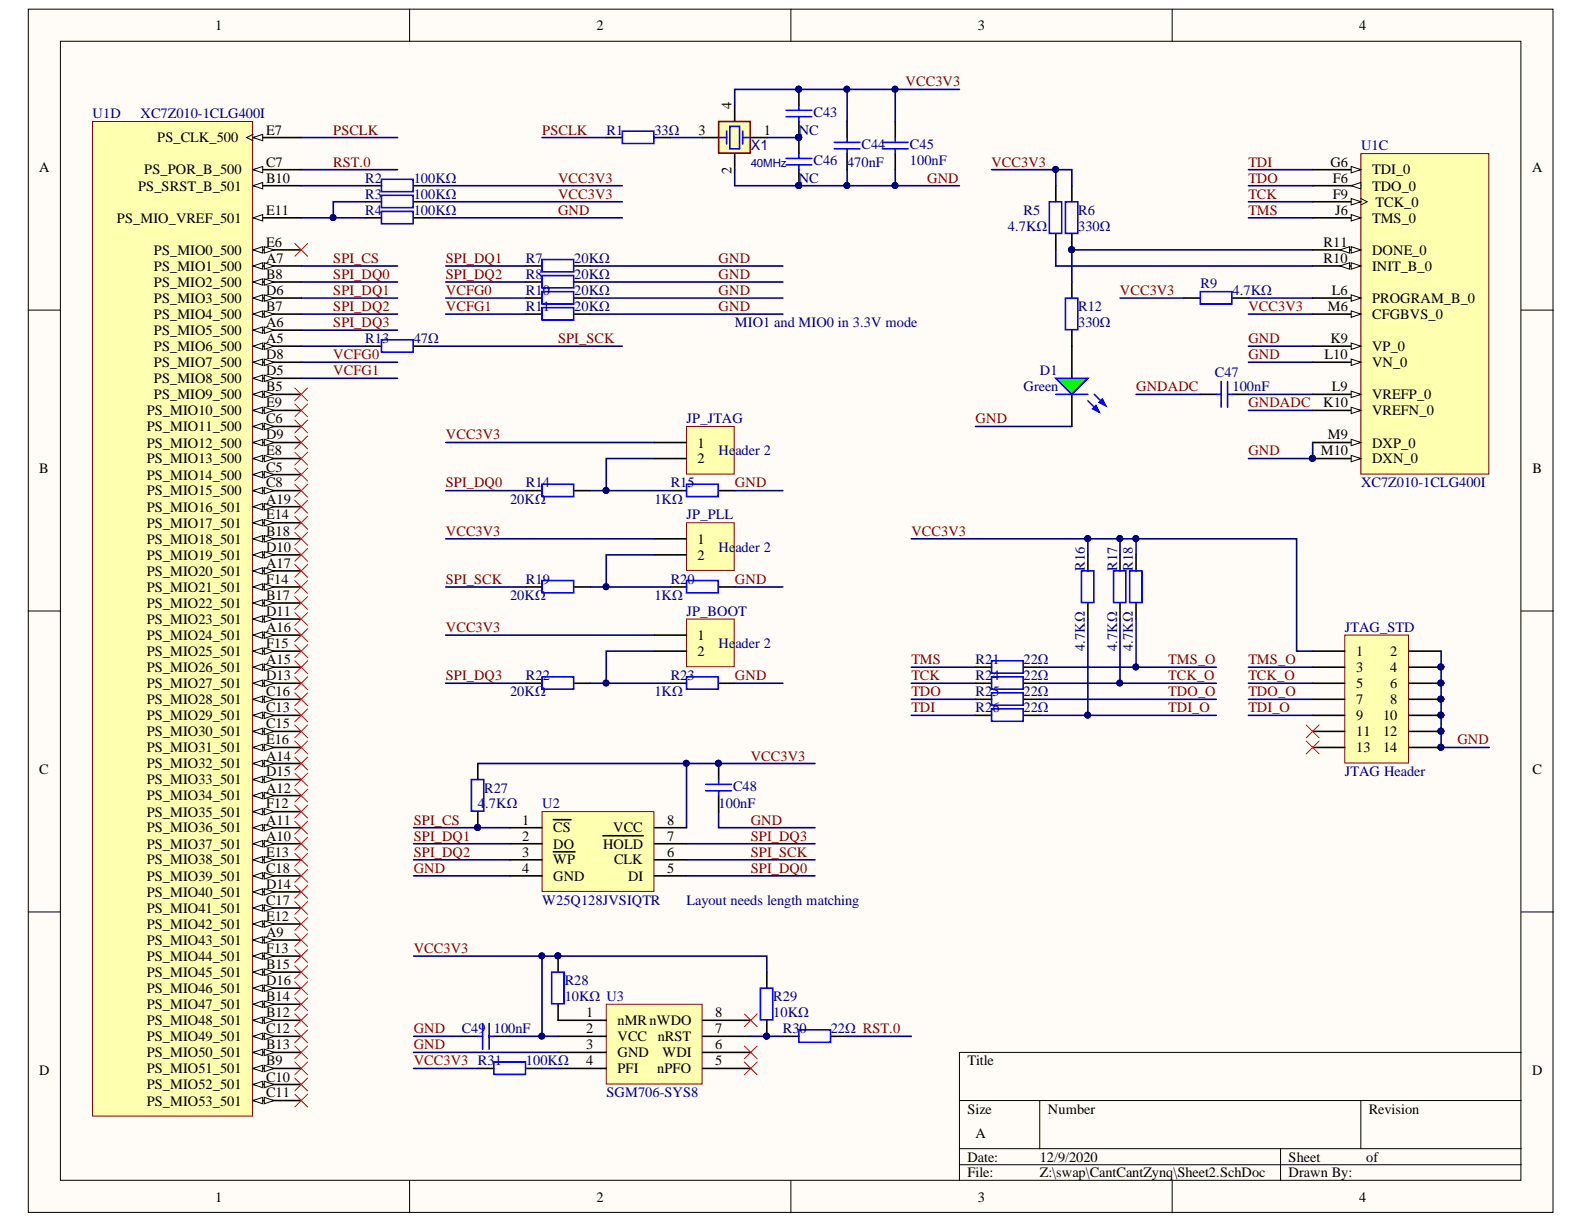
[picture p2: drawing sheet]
<svg xmlns="http://www.w3.org/2000/svg" width="279mm" height="216mm" viewBox="0 0 279 216" stroke-linecap="round" stroke-linejoin="round" font-family="sans-serif">
<defs><g id="words">
<g font-size="2.5">
<text x="38" y="5.3">1</text>
<text x="105.2" y="5.3">2</text>
<text x="172.5" y="5.3">3</text>
<text x="239.7" y="5.3">4</text>
<text x="46.9" y="23.7">E7</text>
<text x="123.2" y="23.7">3</text>
<text x="129" y="19.2" transform="rotate(-90 129 19.2)">4</text>
<text x="134.7" y="23.7">1</text>
<text x="27.7" y="25.1">PS_CLK_500</text>
<text x="46.9" y="29.4">C7</text>
<text x="234.7" y="29.4">G6</text>
<text x="6.9" y="30.4">A</text>
<text x="24.4" y="33.6">PS_SRST_B_501</text>
<text x="25.5" y="30.8">PS_POR_B_500</text>
<text x="46.9" y="32.2">B10</text>
<text x="129" y="30.7" transform="rotate(-90 129 30.7)">2</text>
<text x="235.1" y="35.1">F9</text>
<text x="235.1" y="32.2">F6</text>
<text x="242" y="33.6">TDO_0</text>
<text x="242" y="30.8">TDI_0</text>
<text x="270.3" y="30.4">A</text>
<text x="20.6" y="39.3">PS_MIO_VREF_501</text>
<text x="46.9" y="37.9">E11</text>
<text x="235.5" y="37.9">J6</text>
<text x="242" y="39.3">TMS_0</text>
<text x="242.6" y="36.4">TCK_0</text>
<text x="27.1" y="47.8">PS_MIO1_500</text>
<text x="27.1" y="45">PS_MIO0_500</text>
<text x="46.9" y="46.3">A7</text>
<text x="46.9" y="43.5">E6</text>
<text x="233.5" y="46.3">R10</text>
<text x="233.5" y="43.5">R11</text>
<text x="242" y="47.8">INIT_B_0</text>
<text x="242" y="45">DONE_0</text>
<text x="27.1" y="53.4">PS_MIO3_500</text>
<text x="27.1" y="50.6">PS_MIO2_500</text>
<text x="46.9" y="52">D6</text>
<text x="46.9" y="49.2">B8</text>
<text x="234.9" y="52">L6</text>
<text x="242" y="53.4">PROGRAM_B_0</text>
<text x="27.1" y="59.1">PS_MIO5_500</text>
<text x="27.1" y="56.3">PS_MIO4_500</text>
<text x="46.9" y="57.6">A6</text>
<text x="46.9" y="54.9">B7</text>
<text x="234.2" y="54.9">M6</text>
<text x="242" y="56.3">CFGBVS_0</text>
<text x="27.1" y="64.7">PS_MIO7_500</text>
<text x="27.1" y="62">PS_MIO6_500</text>
<text x="46.9" y="63.3">D8</text>
<text x="46.9" y="60.5">A5</text>
<text x="233.6" y="63.3">L10</text>
<text x="234.7" y="60.5">K9</text>
<text x="242" y="64.7">VN_0</text>
<text x="242" y="62">VP_0</text>
<text x="27.1" y="70.4">PS_MIO9_500</text>
<text x="27.1" y="67.6">PS_MIO8_500</text>
<text x="46.9" y="71.8">E9</text>
<text x="46.9" y="69">B5</text>
<text x="46.9" y="66.2">D5</text>
<text x="233.4" y="71.8">K10</text>
<text x="234.9" y="69">L9</text>
<text x="242" y="70.4">VREFP_0</text>
<text x="25.9" y="76.1">PS_MIO11_500</text>
<text x="25.9" y="73.3">PS_MIO10_500</text>
<text x="46.9" y="77.5">D9</text>
<text x="46.9" y="74.6">C6</text>
<text x="234.2" y="77.5">M9</text>
<text x="242" y="73.3">VREFN_0</text>
<text x="6.9" y="83.5">B</text>
<text x="25.9" y="81.7">PS_MIO13_500</text>
<text x="25.9" y="78.9">PS_MIO12_500</text>
<text x="46.9" y="83.2">C5</text>
<text x="46.9" y="80.3">E8</text>
<text x="123" y="78.9">1</text>
<text x="123" y="81.7">2</text>
<text x="233" y="80.3">M10</text>
<text x="242" y="81.7">DXN_0</text>
<text x="242" y="78.9">DXP_0</text>
<text x="270.3" y="83.5">B</text>
<text x="25.9" y="87.4">PS_MIO15_500</text>
<text x="25.9" y="84.6">PS_MIO14_500</text>
<text x="46.9" y="88.8">A19</text>
<text x="46.9" y="86">C8</text>
<text x="25.9" y="95.9">PS_MIO18_501</text>
<text x="25.9" y="93.1">PS_MIO17_501</text>
<text x="25.9" y="90.3">PS_MIO16_501</text>
<text x="46.9" y="94.5">B18</text>
<text x="46.9" y="91.6">E14</text>
<text x="123" y="95.9">1</text>
<text x="25.9" y="101.6">PS_MIO20_501</text>
<text x="25.9" y="98.7">PS_MIO19_501</text>
<text x="46.9" y="100.2">A17</text>
<text x="46.9" y="97.3">D10</text>
<text x="123" y="98.7">2</text>
<text x="25.9" y="107.3">PS_MIO22_501</text>
<text x="25.9" y="104.4">PS_MIO21_501</text>
<text x="46.9" y="105.8">B17</text>
<text x="46.9" y="103">F14</text>
<text x="25.9" y="112.9">PS_MIO24_501</text>
<text x="25.9" y="110.1">PS_MIO23_501</text>
<text x="46.9" y="111.5">A16</text>
<text x="46.9" y="108.6">D11</text>
<text x="123" y="112.9">1</text>
<text x="25.9" y="118.6">PS_MIO26_501</text>
<text x="25.9" y="115.7">PS_MIO25_501</text>
<text x="46.9" y="119.9">D13</text>
<text x="46.9" y="117.2">A15</text>
<text x="46.9" y="114.3">F15</text>
<text x="123" y="115.7">2</text>
<text x="239.2" y="115.7">1</text>
<text x="239.2" y="118.6">3</text>
<text x="245.2" y="115.7">2</text>
<text x="245.2" y="118.6">4</text>
<text x="25.9" y="124.2">PS_MIO28_501</text>
<text x="25.9" y="121.4">PS_MIO27_501</text>
<text x="46.9" y="125.6">C13</text>
<text x="46.9" y="122.8">C16</text>
<text x="239.2" y="121.4">5</text>
<text x="239.2" y="124.2">7</text>
<text x="245.2" y="121.4">6</text>
<text x="245.2" y="124.2">8</text>
<text x="25.9" y="129.8">PS_MIO30_501</text>
<text x="25.9" y="127">PS_MIO29_501</text>
<text x="46.9" y="131.3">E16</text>
<text x="46.9" y="128.5">C15</text>
<text x="239.2" y="127">9</text>
<text x="239.2" y="129.8">11</text>
<text x="244" y="127">10</text>
<text x="244" y="129.8">12</text>
<text x="6.9" y="136.6">C</text>
<text x="25.9" y="135.5">PS_MIO32_501</text>
<text x="25.9" y="132.7">PS_MIO31_501</text>
<text x="46.9" y="136.9">D15</text>
<text x="46.9" y="134.1">A14</text>
<text x="239.2" y="132.7">13</text>
<text x="244" y="132.7">14</text>
<text x="270.3" y="136.6">C</text>
<text x="25.9" y="141.2">PS_MIO34_501</text>
<text x="25.9" y="138.4">PS_MIO33_501</text>
<text x="46.9" y="142.6">F12</text>
<text x="46.9" y="139.8">A12</text>
<text x="25.9" y="149.7">PS_MIO37_501</text>
<text x="25.9" y="146.8">PS_MIO36_501</text>
<text x="25.9" y="144">PS_MIO35_501</text>
<text x="46.9" y="148.3">A10</text>
<text x="46.9" y="145.5">A11</text>
<text x="92.1" y="145.5">1</text>
<text x="92.1" y="148.3">2</text>
<text x="97.6" y="146.8">CS</text>
<text x="97.6" y="149.7">DO</text>
<text x="106.4" y="149.7">HOLD</text>
<text x="108.2" y="146.8">VCC</text>
<text x="117.7" y="148.3">7</text>
<text x="117.7" y="145.5">8</text>
<text x="25.9" y="155.4">PS_MIO39_501</text>
<text x="25.9" y="152.5">PS_MIO38_501</text>
<text x="46.9" y="153.9">C18</text>
<text x="46.9" y="151.1">E13</text>
<text x="92.1" y="151.1">3</text>
<text x="92.1" y="153.9">4</text>
<text x="97.6" y="152.5">WP</text>
<text x="97.6" y="155.4">GND</text>
<text x="108.3" y="152.5">CLK</text>
<text x="110.8" y="155.4">DI</text>
<text x="117.7" y="153.9">5</text>
<text x="117.7" y="151.1">6</text>
<text x="25.9" y="161">PS_MIO41_501</text>
<text x="25.9" y="158.2">PS_MIO40_501</text>
<text x="46.9" y="159.6">C17</text>
<text x="46.9" y="156.8">D14</text>
<text x="25.9" y="166.7">PS_MIO43_501</text>
<text x="25.9" y="163.8">PS_MIO42_501</text>
<text x="46.9" y="165.3">A9</text>
<text x="46.9" y="162.5">E12</text>
<text x="25.9" y="172.4">PS_MIO45_501</text>
<text x="25.9" y="169.5">PS_MIO44_501</text>
<text x="46.9" y="173.8">D16</text>
<text x="46.9" y="170.9">B15</text>
<text x="46.9" y="168.1">F13</text>
<text x="25.9" y="178">PS_MIO47_501</text>
<text x="25.9" y="175.1">PS_MIO46_501</text>
<text x="46.9" y="179.5">B12</text>
<text x="46.9" y="176.6">B14</text>
<text x="103.4" y="179.5">1</text>
<text x="126.2" y="179.5">8</text>
<text x="25.9" y="183.7">PS_MIO49_501</text>
<text x="25.9" y="180.8">PS_MIO48_501</text>
<text x="46.9" y="185.1">B13</text>
<text x="46.9" y="182.2">C12</text>
<text x="103.4" y="182.2">2</text>
<text x="103.4" y="185.1">3</text>
<text x="108.9" y="180.8">nMRnWDO</text>
<text x="108.9" y="183.7">VCC</text>
<text x="116" y="183.7">nRST</text>
<text x="126.2" y="185.1">6</text>
<text x="126.2" y="182.2">7</text>
<text x="6.9" y="189.7">D</text>
<text x="25.9" y="189.3">PS_MIO51_501</text>
<text x="25.9" y="186.5">PS_MIO50_501</text>
<text x="46.9" y="190.8">C10</text>
<text x="46.9" y="187.9">B9</text>
<text x="103.4" y="187.9">4</text>
<text x="108.9" y="186.5">GND</text>
<text x="108.9" y="189.3">PFI</text>
<text x="115.9" y="189.3">nPFO</text>
<text x="116.9" y="186.5">WDI</text>
<text x="126.2" y="187.9">5</text>
<text x="170.6" y="187.9">Title</text>
<text x="270.3" y="189.7">D</text>
<text x="25.9" y="195">PS_MIO53_501</text>
<text x="25.9" y="192.1">PS_MIO52_501</text>
<text x="46.9" y="193.6">C11</text>
<text x="170.6" y="196.4">Size</text>
<text x="184.9" y="196.4">Number</text>
<text x="241.4" y="196.4">Revision</text>
<text x="172.1" y="200.7">A</text>
<text x="170.6" y="204.9">Date:</text>
<text x="170.6" y="207.7">File:</text>
<text x="183.4" y="204.9">12/9/2020</text>
<text x="183.4" y="207.7">Z:\swap\CantCantZynq\Sheet2.SchDoc</text>
<text x="227.3" y="204.9">Sheet</text>
<text x="227.3" y="207.7">Drawn By:</text>
<text x="241" y="204.9">of</text>
<text x="38" y="212">1</text>
<text x="105.2" y="212">2</text>
<text x="172.5" y="212">3</text>
<text x="239.7" y="212">4</text>
</g>
<g font-size="2.5" fill="#800000">
<text x="159.7" y="15.2">VCC3V3</text>
<text x="58.8" y="23.7">PSCLK</text>
<text x="95.6" y="23.7">PSCLK</text>
<text x="58.8" y="29.4">RST.0</text>
<text x="174.9" y="29.4">VCC3V3</text>
<text x="220.2" y="29.4">TDI</text>
<text x="98.4" y="32.2">VCC3V3</text>
<text x="98.4" y="35.1">VCC3V3</text>
<text x="163.5" y="32.2">GND</text>
<text x="220.2" y="32.2">TDO</text>
<text x="220.2" y="35.1">TCK</text>
<text x="98.4" y="37.9">GND</text>
<text x="220.2" y="37.9">TMS</text>
<text x="58.8" y="46.3">SPI_CS</text>
<text x="78.6" y="46.3">SPI_DQ1</text>
<text x="126.8" y="46.3">GND</text>
<text x="58.8" y="49.2">SPI_DQ0</text>
<text x="58.8" y="52">SPI_DQ1</text>
<text x="78.6" y="52">VCFG0</text>
<text x="78.6" y="49.2">SPI_DQ2</text>
<text x="126.8" y="52">GND</text>
<text x="126.8" y="49.2">GND</text>
<text x="197.5" y="52">VCC3V3</text>
<text x="58.8" y="54.9">SPI_DQ2</text>
<text x="58.8" y="57.6">SPI_DQ3</text>
<text x="78.6" y="54.9">VCFG1</text>
<text x="126.8" y="54.9">GND</text>
<text x="220.2" y="54.9">VCC3V3</text>
<text x="58.8" y="63.3">VCFG0</text>
<text x="98.4" y="60.5">SPI_SCK</text>
<text x="220.2" y="60.5">GND</text>
<text x="220.2" y="63.3">GND</text>
<text x="58.8" y="66.2">VCFG1</text>
<text x="200.4" y="69">GNDADC</text>
<text x="220.2" y="71.8">GNDADC</text>
<text x="78.6" y="77.5">VCC3V3</text>
<text x="172.1" y="74.6">GND</text>
<text x="220.2" y="80.3">GND</text>
<text x="78.6" y="86">SPI_DQ0</text>
<text x="129.6" y="86">GND</text>
<text x="78.6" y="94.5">VCC3V3</text>
<text x="160.8" y="94.5">VCC3V3</text>
<text x="78.6" y="103">SPI_SCK</text>
<text x="129.6" y="103">GND</text>
<text x="78.6" y="111.5">VCC3V3</text>
<text x="78.6" y="119.9">SPI_DQ3</text>
<text x="129.6" y="119.9">GND</text>
<text x="160.8" y="117.2">TMS</text>
<text x="160.8" y="119.9">TCK</text>
<text x="206.1" y="117.2">TMS_O</text>
<text x="206.1" y="119.9">TCK_O</text>
<text x="220.2" y="117.2">TMS_O</text>
<text x="220.2" y="119.9">TCK_O</text>
<text x="160.8" y="122.8">TDO</text>
<text x="160.8" y="125.6">TDI</text>
<text x="206.1" y="122.8">TDO_O</text>
<text x="206.1" y="125.6">TDI_O</text>
<text x="220.2" y="122.8">TDO_O</text>
<text x="220.2" y="125.6">TDI_O</text>
<text x="257.1" y="131.3">GND</text>
<text x="132.4" y="134.1">VCC3V3</text>
<text x="73" y="145.5">SPI_CS</text>
<text x="73" y="148.3">SPI_DQ1</text>
<text x="132.4" y="145.5">GND</text>
<text x="132.4" y="148.3">SPI_DQ3</text>
<text x="73" y="153.9">GND</text>
<text x="73" y="151.1">SPI_DQ2</text>
<text x="132.4" y="151.1">SPI_SCK</text>
<text x="132.4" y="153.9">SPI_DQ0</text>
<text x="73" y="168.1">VCC3V3</text>
<text x="73" y="185.1">GND</text>
<text x="73" y="182.2">GND</text>
<text x="73" y="187.9">VCC3V3 R31</text>
</g>
<g font-size="2.5" fill="#000080">
<text x="16.3" y="20.9">U1D</text>
<text x="24.8" y="20.9">XC7Z010-1CLG400I</text>
<text x="107" y="23.7">R1</text>
<text x="115.4" y="23.7">33Ω</text>
<text x="140.9" y="23.7">NC</text>
<text x="143.5" y="20.6">C43</text>
<text x="132.4" y="26.5">X1</text>
<text x="143.5" y="29.1">C46</text>
<text x="149.4" y="29.4">470nF</text>
<text x="152" y="26.3">C44</text>
<text x="160.5" y="26.3">C45</text>
<text x="160.5" y="29.1">100nF</text>
<text x="240.1" y="26.5">U1C</text>
<text x="64.4" y="32.2">R2</text>
<text x="64.4" y="35.1">R3</text>
<text x="73" y="32.2">100KΩ</text>
<text x="73" y="35.1">100KΩ</text>
<text x="140.9" y="32.2">NC</text>
<text x="64.4" y="37.9">R4</text>
<text x="73" y="37.9">100KΩ</text>
<text x="177.7" y="40.7">4.7KΩ</text>
<text x="180.5" y="37.9">R5</text>
<text x="190.2" y="37.9">R6</text>
<text x="190.2" y="40.7">330Ω</text>
<text x="92.8" y="46.3">R7</text>
<text x="101.3" y="46.3">20KΩ</text>
<text x="92.8" y="52">R10</text>
<text x="92.8" y="49.2">R8</text>
<text x="101.3" y="52">20KΩ</text>
<text x="101.3" y="49.2">20KΩ</text>
<text x="211.7" y="50.9">R9</text>
<text x="217.4" y="52">4.7KΩ</text>
<text x="92.8" y="54.9">R11</text>
<text x="101.3" y="54.9">20KΩ</text>
<text x="129.6" y="57.6">MIO1 and MIO0 in 3.3V mode</text>
<text x="190.2" y="54.9">R12</text>
<text x="190.2" y="57.6">330Ω</text>
<text x="64.4" y="60.5">R13</text>
<text x="73" y="60.5">47Ω</text>
<text x="180.5" y="69">Green</text>
<text x="183.4" y="66.2">D1</text>
<text x="214.3" y="66.4">C47</text>
<text x="217.4" y="69">100nF</text>
<text x="121.1" y="74.6">JP_JTAG</text>
<text x="126.8" y="80.3">He</text>
<text x="129.7" y="80.3">ader 2</text>
<text x="90" y="88.8">20KΩ</text>
<text x="92.8" y="86">R14</text>
<text x="115.4" y="88.8">1KΩ</text>
<text x="118.3" y="86">R15</text>
<text x="240.1" y="86">XC7Z010-1CLG400I</text>
<text x="121.1" y="91.6">JP_PLL</text>
<text x="126.8" y="97.3">He</text>
<text x="129.7" y="97.3">ader 2</text>
<text x="191.4" y="100.7" transform="rotate(-90 191.4 100.7)">R16</text>
<text x="197" y="100.7" transform="rotate(-90 197 100.7)">R17</text>
<text x="199.8" y="100.7" transform="rotate(-90 199.8 100.7)">R18</text>
<text x="90" y="105.8">20KΩ</text>
<text x="92.8" y="103">R19</text>
<text x="115.4" y="105.8">1KΩ</text>
<text x="118.3" y="103">R20</text>
<text x="121.1" y="108.6">JP_BOOT</text>
<text x="237.2" y="111.5">JTAG_STD</text>
<text x="92.8" y="119.9">R22</text>
<text x="118.3" y="119.9">R23</text>
<text x="126.8" y="114.3">He</text>
<text x="129.7" y="114.3">ader 2</text>
<text x="172.1" y="117.2">R21</text>
<text x="172.1" y="119.9">R24</text>
<text x="180.5" y="117.2">22Ω</text>
<text x="180.5" y="119.9">22Ω</text>
<text x="191.4" y="114.9" transform="rotate(-90 191.4 114.9)">4.7KΩ</text>
<text x="197" y="114.9" transform="rotate(-90 197 114.9)">4.7KΩ</text>
<text x="199.8" y="114.9" transform="rotate(-90 199.8 114.9)">4.7KΩ</text>
<text x="90" y="122.8">20KΩ</text>
<text x="115.4" y="122.8">1KΩ</text>
<text x="172.1" y="122.8">R25</text>
<text x="172.1" y="125.6">R26</text>
<text x="180.5" y="122.8">22Ω</text>
<text x="180.5" y="125.6">22Ω</text>
<text x="237.2" y="136.9">JTAG Header</text>
<text x="84.3" y="142.6">4.7KΩ</text>
<text x="85.4" y="139.8">R27</text>
<text x="95.6" y="142.6">U2</text>
<text x="126.8" y="142.6">100nF</text>
<text x="129.3" y="139.5">C48</text>
<text x="95.6" y="159.6">W25Q128JVSIQTR</text>
<text x="121.1" y="159.6">Layout needs length matching</text>
<text x="99.6" y="173.8">R28</text>
<text x="99.6" y="176.6">10KΩ U3</text>
<text x="136.4" y="176.6">R29</text>
<text x="136.4" y="179.5">10KΩ</text>
<text x="81.4" y="182.2">C49</text>
<text x="87.1" y="182.2">100nF</text>
<text x="138.1" y="182.2">R30</text>
<text x="146.5" y="182.2">22Ω RST.0</text>
<text x="92.8" y="187.9">100KΩ</text>
<text x="107" y="193.6">SGM706-SYS8</text>
</g>
<text font-size="2" fill="#000080" x="132.4" y="29.5">40MHz</text>
</g></defs>
<g fill="#fffcf8" stroke="#000" stroke-width=".18">
<path d="M5 1.6h268.9v212.3h-268.9z"/>
<path d="M10.7 7.3h257.6v200.9h-257.6z"/>
</g>
<g fill="none" stroke="#000" stroke-width=".18">
<path d="M72.2 1.6v5.7M139.5 1.6v5.7M206.8 1.6v5.7M5 54.7h5.7M268.4 54.7h5.6M5 107.8h5.7M268.4 107.8h5.6M5 160.9h5.7M268.4 160.9h5.6M169.2 194.1h99.2M183.4 194.1v8.5M240 194.1v8.5"/>
<path d="M268.4 185.6h-99.2v22.7M72.2 208.3v5.6M139.5 208.3v5.6M169.2 202.6h99.2M169.2 205.4h99.2M206.8 208.3v5.6M225.9 202.6v5.7"/>
</g>
<path d="M240 27.1h22.6v56.5h-22.6z" fill="#ffffb0" stroke="#800000" stroke-width=".18"/>
<path d="M231.5 80.9h8.5" fill="none" stroke="#000" stroke-width=".28"/>
<path d="M238.3 80.3l1.7 .6-1.7 .6z" fill="#fffcf8"/>
<path d="M238.3 80.3l1.7 .6-1.7 .6z" fill="none" stroke="#000" stroke-width=".18"/>
<circle cx="231.5" cy="80.8" r=".52" fill="#000080" stroke="#000080" stroke-width=".18"/>
<path d="M231.5 78.1h8.5" fill="none" stroke="#000" stroke-width=".28"/>
<path d="M238.3 77.5l1.7 .6-1.7 .5z" fill="#fffcf8"/>
<path d="M238.3 77.5l1.7 .6-1.7 .5z" fill="none" stroke="#000" stroke-width=".18"/>
<path d="M231.5 72.4h8.5" fill="none" stroke="#000" stroke-width=".28"/>
<path d="M238.3 71.8l1.7 .6-1.7 .6z" fill="#fffcf8"/>
<path d="M238.3 71.8l1.7 .6-1.7 .6z" fill="none" stroke="#000" stroke-width=".18"/>
<path d="M231.5 69.6h8.5" fill="none" stroke="#000" stroke-width=".28"/>
<path d="M238.3 69l1.7 .6-1.7 .5z" fill="#fffcf8"/>
<path d="M238.3 69l1.7 .6-1.7 .5z" fill="none" stroke="#000" stroke-width=".18"/>
<path d="M231.5 63.9h8.5" fill="none" stroke="#000" stroke-width=".28"/>
<path d="M238.3 63.3l1.7 .6-1.7 .6z" fill="#fffcf8"/>
<path d="M238.3 63.3l1.7 .6-1.7 .6z" fill="none" stroke="#000" stroke-width=".18"/>
<path d="M231.5 61.1h8.5" fill="none" stroke="#000" stroke-width=".28"/>
<path d="M238.3 60.5l1.7 .6-1.7 .5z" fill="#fffcf8"/>
<path d="M238.3 60.5l1.7 .6-1.7 .5z" fill="none" stroke="#000" stroke-width=".18"/>
<path d="M231.5 55.4h8.5" fill="none" stroke="#000" stroke-width=".28"/>
<path d="M238.3 54.8l1.7 .6-1.7 .6z" fill="#fffcf8"/>
<path d="M238.3 54.8l1.7 .6-1.7 .6z" fill="none" stroke="#000" stroke-width=".18"/>
<path d="M231.5 52.6h8.5" fill="none" stroke="#000" stroke-width=".28"/>
<path d="M238.3 52l1.7 .6-1.7 .5z" fill="#fffcf8"/>
<path d="M238.3 52l1.7 .6-1.7 .5z" fill="none" stroke="#000" stroke-width=".18"/>
<path d="M231.5 46.9h8.5" fill="none" stroke="#000" stroke-width=".28"/>
<path d="M238.3 46.3l1.7 .6-1.7 .6z" fill="#fffcf8"/>
<path d="M238.3 46.3l1.7 .6-1.7 .6z" fill="none" stroke="#000" stroke-width=".18"/>
<path d="M236.4 46.9l1.7-.6v1.2z" fill="#fffcf8"/>
<path d="M236.4 46.9l1.7-.6v1.2z" fill="none" stroke="#000" stroke-width=".18"/>
<path d="M231.5 44.1h8.5" fill="none" stroke="#000" stroke-width=".28"/>
<path d="M238.3 43.5l1.7 .6-1.7 .5z" fill="#fffcf8"/>
<path d="M238.3 43.5l1.7 .6-1.7 .5z" fill="none" stroke="#000" stroke-width=".18"/>
<path d="M236.4 44.1l1.7-.6v1.1z" fill="#fffcf8"/>
<path d="M236.4 44.1l1.7-.6v1.1z" fill="none" stroke="#000" stroke-width=".18"/>
<path d="M231.5 38.4h8.5" fill="none" stroke="#000" stroke-width=".28"/>
<path d="M238.3 37.9l1.7 .5-1.7 .6z" fill="#fffcf8"/>
<path d="M238.3 37.9l1.7 .5-1.7 .6zM240 35l1.2 .6-1.2 .6" fill="none" stroke="#000" stroke-width=".18"/>
<path d="M231.5 35.6h8.5" fill="none" stroke="#000" stroke-width=".28"/>
<path d="M238.3 35l1.7 .6-1.7 .6z" fill="#fffcf8"/>
<path d="M238.3 35l1.7 .6-1.7 .6z" fill="none" stroke="#000" stroke-width=".18"/>
<path d="M231.5 32.8h8.5" fill="none" stroke="#000" stroke-width=".28"/>
<path d="M238.3 32.8l1.7-.6v1.1z" fill="#fffcf8"/>
<path d="M238.3 32.8l1.7-.6v1.1z" fill="none" stroke="#000" stroke-width=".18"/>
<path d="M231.5 29.9h8.5" fill="none" stroke="#000" stroke-width=".28"/>
<path d="M238.3 29.4l1.7 .5-1.7 .6z" fill="#fffcf8"/>
<path d="M238.3 29.4l1.7 .5-1.7 .6z" fill="none" stroke="#000" stroke-width=".18"/>
<circle cx="231.5" cy="80.8" r=".52" fill="#000080" stroke="#000080" stroke-width=".18"/>
<path d="M16.3 21.4h28.3v175.5h-28.3z" fill="#ffffb0" stroke="#800000" stroke-width=".18"/>
<path d="M44.6 194.1h8.5" fill="none" stroke="#000" stroke-width=".28"/>
<path d="M44.6 194.1l1.7-.5v1.1z" fill="#fffcf8"/>
<path d="M44.6 194.1l1.7-.5v1.1z" fill="none" stroke="#000" stroke-width=".18"/>
<path d="M46.6 193.6l1.7 .5-1.7 .6z" fill="#fffcf8"/>
<path d="M46.6 193.6l1.7 .5-1.7 .6z" fill="none" stroke="#000" stroke-width=".18"/>
<path d="M44.6 191.3h8.5" fill="none" stroke="#000" stroke-width=".28"/>
<path d="M44.6 191.3l1.7-.6v1.2z" fill="#fffcf8"/>
<path d="M44.6 191.3l1.7-.6v1.2z" fill="none" stroke="#000" stroke-width=".18"/>
<path d="M46.6 190.7l1.7 .6-1.7 .6z" fill="#fffcf8"/>
<path d="M46.6 190.7l1.7 .6-1.7 .6z" fill="none" stroke="#000" stroke-width=".18"/>
<path d="M44.6 188.5h8.5" fill="none" stroke="#000" stroke-width=".28"/>
<path d="M44.6 188.5l1.7-.6v1.1z" fill="#fffcf8"/>
<path d="M44.6 188.5l1.7-.6v1.1z" fill="none" stroke="#000" stroke-width=".18"/>
<path d="M46.6 187.9l1.7 .6-1.7 .5z" fill="#fffcf8"/>
<path d="M46.6 187.9l1.7 .6-1.7 .5z" fill="none" stroke="#000" stroke-width=".18"/>
<path d="M44.6 185.6h8.5" fill="none" stroke="#000" stroke-width=".28"/>
<path d="M44.6 185.6l1.7-.5v1.1z" fill="#fffcf8"/>
<path d="M44.6 185.6l1.7-.5v1.1z" fill="none" stroke="#000" stroke-width=".18"/>
<path d="M46.6 185.1l1.7 .5-1.7 .6z" fill="#fffcf8"/>
<path d="M46.6 185.1l1.7 .5-1.7 .6z" fill="none" stroke="#000" stroke-width=".18"/>
<path d="M44.6 182.8h8.5" fill="none" stroke="#000" stroke-width=".28"/>
<path d="M44.6 182.8l1.7-.6v1.2z" fill="#fffcf8"/>
<path d="M44.6 182.8l1.7-.6v1.2z" fill="none" stroke="#000" stroke-width=".18"/>
<path d="M46.6 182.2l1.7 .6-1.7 .6z" fill="#fffcf8"/>
<path d="M46.6 182.2l1.7 .6-1.7 .6z" fill="none" stroke="#000" stroke-width=".18"/>
<path d="M44.6 180h8.5" fill="none" stroke="#000" stroke-width=".28"/>
<path d="M44.6 180l1.7-.6v1.1z" fill="#fffcf8"/>
<path d="M44.6 180l1.7-.6v1.1z" fill="none" stroke="#000" stroke-width=".18"/>
<path d="M46.6 179.4l1.7 .6-1.7 .5z" fill="#fffcf8"/>
<path d="M46.6 179.4l1.7 .6-1.7 .5z" fill="none" stroke="#000" stroke-width=".18"/>
<path d="M44.6 177.1h8.5" fill="none" stroke="#000" stroke-width=".28"/>
<path d="M44.6 177.1l1.7-.5v1.1z" fill="#fffcf8"/>
<path d="M44.6 177.1l1.7-.5v1.1z" fill="none" stroke="#000" stroke-width=".18"/>
<path d="M46.6 176.6l1.7 .5-1.7 .6z" fill="#fffcf8"/>
<path d="M46.6 176.6l1.7 .5-1.7 .6z" fill="none" stroke="#000" stroke-width=".18"/>
<path d="M44.6 174.3h8.5" fill="none" stroke="#000" stroke-width=".28"/>
<path d="M44.6 174.3l1.7-.6v1.2z" fill="#fffcf8"/>
<path d="M44.6 174.3l1.7-.6v1.2z" fill="none" stroke="#000" stroke-width=".18"/>
<path d="M46.6 173.7l1.7 .6-1.7 .6z" fill="#fffcf8"/>
<path d="M46.6 173.7l1.7 .6-1.7 .6z" fill="none" stroke="#000" stroke-width=".18"/>
<path d="M44.6 171.5h8.5" fill="none" stroke="#000" stroke-width=".28"/>
<path d="M44.6 171.5l1.7-.6v1.1z" fill="#fffcf8"/>
<path d="M44.6 171.5l1.7-.6v1.1z" fill="none" stroke="#000" stroke-width=".18"/>
<path d="M46.6 170.9l1.7 .6-1.7 .5z" fill="#fffcf8"/>
<path d="M46.6 170.9l1.7 .6-1.7 .5z" fill="none" stroke="#000" stroke-width=".18"/>
<path d="M44.6 168.6h8.5" fill="none" stroke="#000" stroke-width=".28"/>
<path d="M44.6 168.6l1.7-.5v1.1z" fill="#fffcf8"/>
<path d="M44.6 168.6l1.7-.5v1.1z" fill="none" stroke="#000" stroke-width=".18"/>
<path d="M46.6 168.1l1.7 .5-1.7 .6z" fill="#fffcf8"/>
<path d="M46.6 168.1l1.7 .5-1.7 .6z" fill="none" stroke="#000" stroke-width=".18"/>
<path d="M44.6 165.8h8.5" fill="none" stroke="#000" stroke-width=".28"/>
<path d="M44.6 165.8l1.7-.6v1.2z" fill="#fffcf8"/>
<path d="M44.6 165.8l1.7-.6v1.2z" fill="none" stroke="#000" stroke-width=".18"/>
<path d="M46.6 165.2l1.7 .6-1.7 .6z" fill="#fffcf8"/>
<path d="M46.6 165.2l1.7 .6-1.7 .6z" fill="none" stroke="#000" stroke-width=".18"/>
<path d="M44.6 163h8.5" fill="none" stroke="#000" stroke-width=".28"/>
<path d="M44.6 163l1.7-.6v1.1z" fill="#fffcf8"/>
<path d="M44.6 163l1.7-.6v1.1z" fill="none" stroke="#000" stroke-width=".18"/>
<path d="M46.6 162.4l1.7 .6-1.7 .5z" fill="#fffcf8"/>
<path d="M46.6 162.4l1.7 .6-1.7 .5z" fill="none" stroke="#000" stroke-width=".18"/>
<path d="M44.6 160.2h8.5" fill="none" stroke="#000" stroke-width=".28"/>
<path d="M44.6 160.2l1.7-.6v1.1z" fill="#fffcf8"/>
<path d="M44.6 160.2l1.7-.6v1.1z" fill="none" stroke="#000" stroke-width=".18"/>
<path d="M46.6 159.6l1.7 .6-1.7 .5z" fill="#fffcf8"/>
<path d="M46.6 159.6l1.7 .6-1.7 .5z" fill="none" stroke="#000" stroke-width=".18"/>
<path d="M44.6 157.3h8.5" fill="none" stroke="#000" stroke-width=".28"/>
<path d="M44.6 157.3l1.7-.5v1.1z" fill="#fffcf8"/>
<path d="M44.6 157.3l1.7-.5v1.1z" fill="none" stroke="#000" stroke-width=".18"/>
<path d="M46.6 156.8l1.7 .5-1.7 .6z" fill="#fffcf8"/>
<path d="M46.6 156.8l1.7 .5-1.7 .6z" fill="none" stroke="#000" stroke-width=".18"/>
<path d="M44.6 154.5h8.5" fill="none" stroke="#000" stroke-width=".28"/>
<path d="M44.6 154.5l1.7-.6v1.2z" fill="#fffcf8"/>
<path d="M44.6 154.5l1.7-.6v1.2z" fill="none" stroke="#000" stroke-width=".18"/>
<path d="M46.6 153.9l1.7 .6-1.7 .6z" fill="#fffcf8"/>
<path d="M46.6 153.9l1.7 .6-1.7 .6z" fill="none" stroke="#000" stroke-width=".18"/>
<path d="M44.6 151.7h8.5" fill="none" stroke="#000" stroke-width=".28"/>
<path d="M44.6 151.7l1.7-.6v1.1z" fill="#fffcf8"/>
<path d="M44.6 151.7l1.7-.6v1.1z" fill="none" stroke="#000" stroke-width=".18"/>
<path d="M46.6 151.1l1.7 .6-1.7 .5z" fill="#fffcf8"/>
<path d="M46.6 151.1l1.7 .6-1.7 .5z" fill="none" stroke="#000" stroke-width=".18"/>
<path d="M44.6 148.8h8.5" fill="none" stroke="#000" stroke-width=".28"/>
<path d="M44.6 148.8l1.7-.5v1.1z" fill="#fffcf8"/>
<path d="M44.6 148.8l1.7-.5v1.1z" fill="none" stroke="#000" stroke-width=".18"/>
<path d="M46.6 148.3l1.7 .5-1.7 .6z" fill="#fffcf8"/>
<path d="M46.6 148.3l1.7 .5-1.7 .6z" fill="none" stroke="#000" stroke-width=".18"/>
<path d="M44.6 146h8.5" fill="none" stroke="#000" stroke-width=".28"/>
<path d="M44.6 146l1.7-.6v1.2z" fill="#fffcf8"/>
<path d="M44.6 146l1.7-.6v1.2z" fill="none" stroke="#000" stroke-width=".18"/>
<path d="M46.6 145.4l1.7 .6-1.7 .6z" fill="#fffcf8"/>
<path d="M46.6 145.4l1.7 .6-1.7 .6z" fill="none" stroke="#000" stroke-width=".18"/>
<path d="M44.6 143.2h8.5" fill="none" stroke="#000" stroke-width=".28"/>
<path d="M44.6 143.2l1.7-.6v1.1z" fill="#fffcf8"/>
<path d="M44.6 143.2l1.7-.6v1.1z" fill="none" stroke="#000" stroke-width=".18"/>
<path d="M46.6 142.6l1.7 .6-1.7 .5z" fill="#fffcf8"/>
<path d="M46.6 142.6l1.7 .6-1.7 .5z" fill="none" stroke="#000" stroke-width=".18"/>
<path d="M44.6 140.3h8.5" fill="none" stroke="#000" stroke-width=".28"/>
<path d="M44.6 140.3l1.7-.5v1.1z" fill="#fffcf8"/>
<path d="M44.6 140.3l1.7-.5v1.1z" fill="none" stroke="#000" stroke-width=".18"/>
<path d="M46.6 139.8l1.7 .5-1.7 .6z" fill="#fffcf8"/>
<path d="M46.6 139.8l1.7 .5-1.7 .6z" fill="none" stroke="#000" stroke-width=".18"/>
<path d="M44.6 137.5h8.5" fill="none" stroke="#000" stroke-width=".28"/>
<path d="M44.6 137.5l1.7-.6v1.2z" fill="#fffcf8"/>
<path d="M44.6 137.5l1.7-.6v1.2z" fill="none" stroke="#000" stroke-width=".18"/>
<path d="M46.6 136.9l1.7 .6-1.7 .6z" fill="#fffcf8"/>
<path d="M46.6 136.9l1.7 .6-1.7 .6z" fill="none" stroke="#000" stroke-width=".18"/>
<path d="M44.6 134.7h8.5" fill="none" stroke="#000" stroke-width=".28"/>
<path d="M44.6 134.7l1.7-.6v1.1z" fill="#fffcf8"/>
<path d="M44.6 134.7l1.7-.6v1.1z" fill="none" stroke="#000" stroke-width=".18"/>
<path d="M46.6 134.1l1.7 .6-1.7 .5z" fill="#fffcf8"/>
<path d="M46.6 134.1l1.7 .6-1.7 .5z" fill="none" stroke="#000" stroke-width=".18"/>
<path d="M44.6 131.8h8.5" fill="none" stroke="#000" stroke-width=".28"/>
<path d="M44.6 131.8l1.7-.5v1.1z" fill="#fffcf8"/>
<path d="M44.6 131.8l1.7-.5v1.1z" fill="none" stroke="#000" stroke-width=".18"/>
<path d="M46.6 131.3l1.7 .5-1.7 .6z" fill="#fffcf8"/>
<path d="M46.6 131.3l1.7 .5-1.7 .6z" fill="none" stroke="#000" stroke-width=".18"/>
<path d="M44.6 129h8.5" fill="none" stroke="#000" stroke-width=".28"/>
<path d="M44.6 129l1.7-.6v1.2z" fill="#fffcf8"/>
<path d="M44.6 129l1.7-.6v1.2z" fill="none" stroke="#000" stroke-width=".18"/>
<path d="M46.6 128.4l1.7 .6-1.7 .6z" fill="#fffcf8"/>
<path d="M46.6 128.4l1.7 .6-1.7 .6z" fill="none" stroke="#000" stroke-width=".18"/>
<path d="M44.6 126.2h8.5" fill="none" stroke="#000" stroke-width=".28"/>
<path d="M44.6 126.2l1.7-.6v1.1z" fill="#fffcf8"/>
<path d="M44.6 126.2l1.7-.6v1.1z" fill="none" stroke="#000" stroke-width=".18"/>
<path d="M46.6 125.6l1.7 .6-1.7 .5z" fill="#fffcf8"/>
<path d="M46.6 125.6l1.7 .6-1.7 .5z" fill="none" stroke="#000" stroke-width=".18"/>
<path d="M44.6 123.3h8.5" fill="none" stroke="#000" stroke-width=".28"/>
<path d="M44.6 123.3l1.7-.5v1.1z" fill="#fffcf8"/>
<path d="M44.6 123.3l1.7-.5v1.1z" fill="none" stroke="#000" stroke-width=".18"/>
<path d="M46.6 122.8l1.7 .5-1.7 .6z" fill="#fffcf8"/>
<path d="M46.6 122.8l1.7 .5-1.7 .6z" fill="none" stroke="#000" stroke-width=".18"/>
<path d="M44.6 120.5h8.5" fill="none" stroke="#000" stroke-width=".28"/>
<path d="M44.6 120.5l1.7-.5v1.1z" fill="#fffcf8"/>
<path d="M44.6 120.5l1.7-.5v1.1z" fill="none" stroke="#000" stroke-width=".18"/>
<path d="M46.6 120l1.7 .5-1.7 .6z" fill="#fffcf8"/>
<path d="M46.6 120l1.7 .5-1.7 .6z" fill="none" stroke="#000" stroke-width=".18"/>
<path d="M44.6 117.7h8.5" fill="none" stroke="#000" stroke-width=".28"/>
<path d="M44.6 117.7l1.7-.6v1.2z" fill="#fffcf8"/>
<path d="M44.6 117.7l1.7-.6v1.2z" fill="none" stroke="#000" stroke-width=".18"/>
<path d="M46.6 117.1l1.7 .6-1.7 .6z" fill="#fffcf8"/>
<path d="M46.6 117.1l1.7 .6-1.7 .6z" fill="none" stroke="#000" stroke-width=".18"/>
<path d="M44.6 114.9h8.5" fill="none" stroke="#000" stroke-width=".28"/>
<path d="M44.6 114.9l1.7-.6v1.1z" fill="#fffcf8"/>
<path d="M44.6 114.9l1.7-.6v1.1z" fill="none" stroke="#000" stroke-width=".18"/>
<path d="M46.6 114.3l1.7 .6-1.7 .5z" fill="#fffcf8"/>
<path d="M46.6 114.3l1.7 .6-1.7 .5z" fill="none" stroke="#000" stroke-width=".18"/>
<path d="M44.6 112h8.5" fill="none" stroke="#000" stroke-width=".28"/>
<path d="M44.6 112l1.7-.5v1.1z" fill="#fffcf8"/>
<path d="M44.6 112l1.7-.5v1.1z" fill="none" stroke="#000" stroke-width=".18"/>
<path d="M46.6 111.5l1.7 .5-1.7 .6z" fill="#fffcf8"/>
<path d="M46.6 111.5l1.7 .5-1.7 .6z" fill="none" stroke="#000" stroke-width=".18"/>
<path d="M44.6 109.2h8.5" fill="none" stroke="#000" stroke-width=".28"/>
<path d="M44.6 109.2l1.7-.6v1.2z" fill="#fffcf8"/>
<path d="M44.6 109.2l1.7-.6v1.2z" fill="none" stroke="#000" stroke-width=".18"/>
<path d="M46.6 108.6l1.7 .6-1.7 .6z" fill="#fffcf8"/>
<path d="M46.6 108.6l1.7 .6-1.7 .6z" fill="none" stroke="#000" stroke-width=".18"/>
<path d="M44.6 106.4h8.5" fill="none" stroke="#000" stroke-width=".28"/>
<path d="M44.6 106.4l1.7-.6v1.1z" fill="#fffcf8"/>
<path d="M44.6 106.4l1.7-.6v1.1z" fill="none" stroke="#000" stroke-width=".18"/>
<path d="M46.6 105.8l1.7 .6-1.7 .5z" fill="#fffcf8"/>
<path d="M46.6 105.8l1.7 .6-1.7 .5z" fill="none" stroke="#000" stroke-width=".18"/>
<path d="M44.6 103.5h8.5" fill="none" stroke="#000" stroke-width=".28"/>
<path d="M44.6 103.5l1.7-.5v1.1z" fill="#fffcf8"/>
<path d="M44.6 103.5l1.7-.5v1.1z" fill="none" stroke="#000" stroke-width=".18"/>
<path d="M46.6 103l1.7 .5-1.7 .6z" fill="#fffcf8"/>
<path d="M46.6 103l1.7 .5-1.7 .6z" fill="none" stroke="#000" stroke-width=".18"/>
<path d="M44.6 100.7h8.5" fill="none" stroke="#000" stroke-width=".28"/>
<path d="M44.6 100.7l1.7-.6v1.2z" fill="#fffcf8"/>
<path d="M44.6 100.7l1.7-.6v1.2z" fill="none" stroke="#000" stroke-width=".18"/>
<path d="M46.6 100.1l1.7 .6-1.7 .6z" fill="#fffcf8"/>
<path d="M46.6 100.1l1.7 .6-1.7 .6z" fill="none" stroke="#000" stroke-width=".18"/>
<path d="M44.6 97.9h8.5" fill="none" stroke="#000" stroke-width=".28"/>
<path d="M44.6 97.9l1.7-.6v1.1z" fill="#fffcf8"/>
<path d="M44.6 97.9l1.7-.6v1.1z" fill="none" stroke="#000" stroke-width=".18"/>
<path d="M46.6 97.3l1.7 .6-1.7 .5z" fill="#fffcf8"/>
<path d="M46.6 97.3l1.7 .6-1.7 .5z" fill="none" stroke="#000" stroke-width=".18"/>
<path d="M44.6 95h8.5" fill="none" stroke="#000" stroke-width=".28"/>
<path d="M44.6 95l1.7-.5v1.1z" fill="#fffcf8"/>
<path d="M44.6 95l1.7-.5v1.1z" fill="none" stroke="#000" stroke-width=".18"/>
<path d="M46.6 94.5l1.7 .5-1.7 .6z" fill="#fffcf8"/>
<path d="M46.6 94.5l1.7 .5-1.7 .6z" fill="none" stroke="#000" stroke-width=".18"/>
<path d="M44.6 92.2h8.5" fill="none" stroke="#000" stroke-width=".28"/>
<path d="M44.6 92.2l1.7-.6v1.2z" fill="#fffcf8"/>
<path d="M44.6 92.2l1.7-.6v1.2z" fill="none" stroke="#000" stroke-width=".18"/>
<path d="M46.6 91.6l1.7 .6-1.7 .6z" fill="#fffcf8"/>
<path d="M46.6 91.6l1.7 .6-1.7 .6z" fill="none" stroke="#000" stroke-width=".18"/>
<path d="M44.6 89.4h8.5" fill="none" stroke="#000" stroke-width=".28"/>
<path d="M44.6 89.4l1.7-.6v1.1z" fill="#fffcf8"/>
<path d="M44.6 89.4l1.7-.6v1.1z" fill="none" stroke="#000" stroke-width=".18"/>
<path d="M46.6 88.8l1.7 .6-1.7 .5z" fill="#fffcf8"/>
<path d="M46.6 88.8l1.7 .6-1.7 .5z" fill="none" stroke="#000" stroke-width=".18"/>
<path d="M44.6 86.5h8.5" fill="none" stroke="#000" stroke-width=".28"/>
<path d="M44.6 86.5l1.7-.5v1.1z" fill="#fffcf8"/>
<path d="M44.6 86.5l1.7-.5v1.1z" fill="none" stroke="#000" stroke-width=".18"/>
<path d="M46.6 86l1.7 .5-1.7 .6z" fill="#fffcf8"/>
<path d="M46.6 86l1.7 .5-1.7 .6z" fill="none" stroke="#000" stroke-width=".18"/>
<path d="M44.6 83.7h8.5" fill="none" stroke="#000" stroke-width=".28"/>
<path d="M44.6 83.7l1.7-.6v1.2z" fill="#fffcf8"/>
<path d="M44.6 83.7l1.7-.6v1.2z" fill="none" stroke="#000" stroke-width=".18"/>
<path d="M46.6 83.1l1.7 .6-1.7 .6z" fill="#fffcf8"/>
<path d="M46.6 83.1l1.7 .6-1.7 .6z" fill="none" stroke="#000" stroke-width=".18"/>
<path d="M44.6 80.9h8.5" fill="none" stroke="#000" stroke-width=".28"/>
<path d="M44.6 80.9l1.7-.6v1.2z" fill="#fffcf8"/>
<path d="M44.6 80.9l1.7-.6v1.2z" fill="none" stroke="#000" stroke-width=".18"/>
<path d="M46.6 80.3l1.7 .6-1.7 .6z" fill="#fffcf8"/>
<path d="M46.6 80.3l1.7 .6-1.7 .6z" fill="none" stroke="#000" stroke-width=".18"/>
<path d="M44.6 78.1h8.5" fill="none" stroke="#000" stroke-width=".28"/>
<path d="M44.6 78.1l1.7-.6v1.1z" fill="#fffcf8"/>
<path d="M44.6 78.1l1.7-.6v1.1z" fill="none" stroke="#000" stroke-width=".18"/>
<path d="M46.6 77.5l1.7 .6-1.7 .5z" fill="#fffcf8"/>
<path d="M46.6 77.5l1.7 .6-1.7 .5z" fill="none" stroke="#000" stroke-width=".18"/>
<path d="M44.6 75.2h8.5" fill="none" stroke="#000" stroke-width=".28"/>
<path d="M44.6 75.2l1.7-.5v1.1z" fill="#fffcf8"/>
<path d="M44.6 75.2l1.7-.5v1.1z" fill="none" stroke="#000" stroke-width=".18"/>
<path d="M46.6 74.7l1.7 .5-1.7 .6z" fill="#fffcf8"/>
<path d="M46.6 74.7l1.7 .5-1.7 .6z" fill="none" stroke="#000" stroke-width=".18"/>
<path d="M44.6 72.4h8.5" fill="none" stroke="#000" stroke-width=".28"/>
<path d="M44.6 72.4l1.7-.6v1.2z" fill="#fffcf8"/>
<path d="M44.6 72.4l1.7-.6v1.2z" fill="none" stroke="#000" stroke-width=".18"/>
<path d="M46.6 71.8l1.7 .6-1.7 .6z" fill="#fffcf8"/>
<path d="M46.6 71.8l1.7 .6-1.7 .6z" fill="none" stroke="#000" stroke-width=".18"/>
<path d="M44.6 69.6h8.5" fill="none" stroke="#000" stroke-width=".28"/>
<path d="M44.6 69.6l1.7-.6v1.1z" fill="#fffcf8"/>
<path d="M44.6 69.6l1.7-.6v1.1z" fill="none" stroke="#000" stroke-width=".18"/>
<path d="M46.6 69l1.7 .6-1.7 .5z" fill="#fffcf8"/>
<path d="M46.6 69l1.7 .6-1.7 .5z" fill="none" stroke="#000" stroke-width=".18"/>
<path d="M44.6 66.7h8.5" fill="none" stroke="#000" stroke-width=".28"/>
<path d="M44.6 66.7l1.7-.5v1.1z" fill="#fffcf8"/>
<path d="M44.6 66.7l1.7-.5v1.1z" fill="none" stroke="#000" stroke-width=".18"/>
<path d="M46.6 66.2l1.7 .5-1.7 .6z" fill="#fffcf8"/>
<path d="M46.6 66.2l1.7 .5-1.7 .6z" fill="none" stroke="#000" stroke-width=".18"/>
<path d="M44.6 63.9h8.5" fill="none" stroke="#000" stroke-width=".28"/>
<path d="M44.6 63.9l1.7-.6v1.2z" fill="#fffcf8"/>
<path d="M44.6 63.9l1.7-.6v1.2z" fill="none" stroke="#000" stroke-width=".18"/>
<path d="M46.6 63.3l1.7 .6-1.7 .6z" fill="#fffcf8"/>
<path d="M46.6 63.3l1.7 .6-1.7 .6z" fill="none" stroke="#000" stroke-width=".18"/>
<path d="M44.6 61.1h8.5" fill="none" stroke="#000" stroke-width=".28"/>
<path d="M44.6 61.1l1.7-.6v1.1z" fill="#fffcf8"/>
<path d="M44.6 61.1l1.7-.6v1.1z" fill="none" stroke="#000" stroke-width=".18"/>
<path d="M46.6 60.5l1.7 .6-1.7 .5z" fill="#fffcf8"/>
<path d="M46.6 60.5l1.7 .6-1.7 .5z" fill="none" stroke="#000" stroke-width=".18"/>
<path d="M44.6 58.2h8.5" fill="none" stroke="#000" stroke-width=".28"/>
<path d="M44.6 58.2l1.7-.5v1.1z" fill="#fffcf8"/>
<path d="M44.6 58.2l1.7-.5v1.1z" fill="none" stroke="#000" stroke-width=".18"/>
<path d="M46.6 57.7l1.7 .5-1.7 .6z" fill="#fffcf8"/>
<path d="M46.6 57.7l1.7 .5-1.7 .6z" fill="none" stroke="#000" stroke-width=".18"/>
<path d="M44.6 55.4h8.5" fill="none" stroke="#000" stroke-width=".28"/>
<path d="M44.6 55.4l1.7-.6v1.2z" fill="#fffcf8"/>
<path d="M44.6 55.4l1.7-.6v1.2z" fill="none" stroke="#000" stroke-width=".18"/>
<path d="M46.6 54.8l1.7 .6-1.7 .6z" fill="#fffcf8"/>
<path d="M46.6 54.8l1.7 .6-1.7 .6z" fill="none" stroke="#000" stroke-width=".18"/>
<path d="M44.6 52.6h8.5" fill="none" stroke="#000" stroke-width=".28"/>
<path d="M44.6 52.6l1.7-.6v1.1z" fill="#fffcf8"/>
<path d="M44.6 52.6l1.7-.6v1.1z" fill="none" stroke="#000" stroke-width=".18"/>
<path d="M46.6 52l1.7 .6-1.7 .5z" fill="#fffcf8"/>
<path d="M46.6 52l1.7 .6-1.7 .5z" fill="none" stroke="#000" stroke-width=".18"/>
<path d="M44.6 49.7h8.5" fill="none" stroke="#000" stroke-width=".28"/>
<path d="M44.6 49.7l1.7-.5v1.1z" fill="#fffcf8"/>
<path d="M44.6 49.7l1.7-.5v1.1z" fill="none" stroke="#000" stroke-width=".18"/>
<path d="M46.6 49.2l1.7 .5-1.7 .6z" fill="#fffcf8"/>
<path d="M46.6 49.2l1.7 .5-1.7 .6z" fill="none" stroke="#000" stroke-width=".18"/>
<path d="M44.6 46.9h8.5" fill="none" stroke="#000" stroke-width=".28"/>
<path d="M44.6 46.9l1.7-.6v1.2z" fill="#fffcf8"/>
<path d="M44.6 46.9l1.7-.6v1.2z" fill="none" stroke="#000" stroke-width=".18"/>
<path d="M46.6 46.3l1.7 .6-1.7 .6z" fill="#fffcf8"/>
<path d="M46.6 46.3l1.7 .6-1.7 .6z" fill="none" stroke="#000" stroke-width=".18"/>
<path d="M44.6 44.1h8.5" fill="none" stroke="#000" stroke-width=".28"/>
<path d="M44.6 44.1l1.7-.6v1.1z" fill="#fffcf8"/>
<path d="M44.6 44.1l1.7-.6v1.1z" fill="none" stroke="#000" stroke-width=".18"/>
<path d="M46.6 43.5l1.7 .6-1.7 .5z" fill="#fffcf8"/>
<path d="M46.6 43.5l1.7 .6-1.7 .5z" fill="none" stroke="#000" stroke-width=".18"/>
<path d="M44.6 38.4h8.5" fill="none" stroke="#000" stroke-width=".28"/>
<path d="M44.6 38.4l1.7-.5v1.1z" fill="#fffcf8"/>
<path d="M44.6 38.4l1.7-.5v1.1z" fill="none" stroke="#000" stroke-width=".18"/>
<path d="M44.6 32.8h8.5" fill="none" stroke="#000" stroke-width=".28"/>
<path d="M44.6 32.8l1.7-.6v1.1z" fill="#fffcf8"/>
<path d="M44.6 32.8l1.7-.6v1.1z" fill="none" stroke="#000" stroke-width=".18"/>
<path d="M44.6 29.9h8.5" fill="none" stroke="#000" stroke-width=".28"/>
<path d="M44.6 29.9l1.7-.5v1.1z" fill="#fffcf8"/>
<path d="M44.6 29.9l1.7-.5v1.1zM44.6 23.7l-1.1 .6 1.1 .5" fill="none" stroke="#000" stroke-width=".18"/>
<path d="M44.6 24.3h8.5" fill="none" stroke="#000" stroke-width=".28"/>
<path d="M44.6 24.3l1.7-.6v1.1z" fill="#fffcf8"/>
<path d="M44.6 24.3l1.7-.6v1.1z" fill="none" stroke="#000" stroke-width=".18"/>
<path d="M237.2 112h11.2v22.6h-11.2z" fill="#ffffb0" stroke="#800000" stroke-width=".18"/>
<g fill="none" stroke="#000" stroke-width=".28">
<path d="M186.2 32.8v2.8M189.1 32.8v2.8M186.2 41.3v2.8M189.1 41.3v2.8M189.1 49.7v2.9M189.1 58.2v8.5M189.1 69.6v5.6M231.5 114.9h5.7M231.5 117.7h5.7M248.5 114.9h5.7M248.5 117.7h5.7M231.5 120.5h5.7"/>
<path d="M231.5 123.3h5.7M231.5 126.2h5.7M231.5 129h5.7M231.5 131.8h5.7M248.5 120.5h5.7M248.5 123.3h5.7M248.5 126.2h5.7M248.5 129h5.7M248.5 131.8h5.7"/>
</g>
<g fill="#000080" stroke="#000080" stroke-width=".18">
<circle cx="254.2" cy="117.6" r=".52"/>
<circle cx="254.2" cy="120.5" r=".52"/>
<circle cx="254.2" cy="123.3" r=".52"/>
<circle cx="254.2" cy="126.1" r=".52"/>
<circle cx="254.2" cy="129" r=".52"/>
<circle cx="254.2" cy="131.8" r=".52"/>
<circle cx="189" cy="44" r=".52"/>
</g>
<path d="M230.4 127.9l2.3 2.2M230.4 130.7l2.3 2.3M232.7 127.9l-2.3 2.2M232.7 130.7l-2.3 2.3" fill="none" stroke="#f00" stroke-width=".18"/>
<path d="M185.1 35.6h2.2v5.6h-2.2zM187.9 35.6h2.2v5.6h-2.2zM187.9 52.6h2.2v5.6h-2.2z" fill="none" stroke="#00f" stroke-width=".28"/>
<path d="M186.2 66.7h5.7l-2.8 2.9z" fill="#0f0"/>
<path d="M186.2 66.7h5.7l-2.8 2.9zM191.9 70.7l2 2M193 69.6l2 1.9" fill="none" stroke="#00f" stroke-width=".28"/>
<path d="M192.7 72.1l.6-.6 .6 1.2z" fill="#00f"/>
<path d="M192.7 72.1l.6-.6 .6 1.2z" fill="none" stroke="#00f" stroke-width=".28"/>
<path d="M193.9 71l.5-.6 .6 1.1z" fill="#00f"/>
<g fill="none" stroke="#00f" stroke-width=".28">
<path d="M67.3 31.6h5.6v2.2h-5.6zM67.3 34.5h5.6v2.1h-5.6zM67.3 37.3h5.6v2.2h-5.6zM67.3 59.9h5.6v2.2h-5.6zM95.6 45.8h5.6v2.2h-5.6zM95.6 51.4h5.6v2.2h-5.6zM95.6 54.3h5.6v2.2h-5.6zM211.7 51.4h5.6v2.2h-5.6zM186.2 69.6h5.7M193.9 71l.5-.6 .6 1.1zM95.6 85.4h5.6v2.2h-5.6zM121.1 85.4h5.6v2.2h-5.6z"/>
<path d="M174.9 116.6h5.6v2.1h-5.6zM174.9 119.4h5.6v2.2h-5.6zM190.8 100.7h2.1v5.6h-2.1zM196.4 100.7h2.2v5.6h-2.2zM199.3 100.7h2.1v5.6h-2.1zM174.9 122.2h5.6v2.2h-5.6zM174.9 125h5.6v2.2h-5.6z"/>
</g>
<g fill="none" stroke="#000" stroke-width=".28">
<path d="M64.5 32.8h2.8M64.5 35.6h2.8M64.5 38.4h2.8M73 32.8h2.8M73 35.6h2.8M73 38.4h2.8M92.8 52.6h2.8M92.8 46.9h2.8M92.8 55.4h2.8M101.3 52.6h2.8M101.3 46.9h2.8M101.3 55.4h2.8"/>
<path d="M208.9 52.6h2.8M217.4 52.6h2.8M64.5 61.1h2.8M73 61.1h2.8M92.8 86.5h2.8M101.3 86.5h2.8M118.3 86.5h2.8M126.8 86.5h2.8M191.9 97.9v2.8M197.6 97.9v2.8M200.4 97.9v2.8M172.1 117.7h2.8"/>
<path d="M180.6 117.7h2.8M191.9 106.4v2.8M197.6 106.4v2.8M200.4 106.4v2.8M172.1 120.5h2.8M172.1 123.3h2.8M172.1 126.2h2.8M180.6 120.5h2.8M180.6 123.3h2.8M180.6 126.2h2.8"/>
</g>
<g fill="none" stroke="#f00" stroke-width=".18">
<path d="M52 42.9l2.3 2.3M54.3 42.9l-2.3 2.3M52 68.4l2.3 2.3M52 71.3l2.3 2.2M52 74.1l2.3 2.3M52 76.9l2.3 2.3M52 79.8l2.3 2.2M54.3 68.4l-2.3 2.3M54.3 71.3l-2.3 2.2M54.3 74.1l-2.3 2.3M54.3 76.9l-2.3 2.3M54.3 79.8l-2.3 2.2"/>
<path d="M52 88.2l2.3 2.3M52 91.1l2.3 2.2M52 93.9l2.3 2.3M52 96.7l2.3 2.3M52 99.6l2.3 2.2M52 82.6l2.3 2.2M52 85.4l2.3 2.3M54.3 88.2l-2.3 2.3M54.3 91.1l-2.3 2.2M54.3 93.9l-2.3 2.3M54.3 96.7l-2.3 2.3M54.3 99.6l-2.3 2.2"/>
<path d="M54.3 82.6l-2.3 2.2M54.3 85.4l-2.3 2.3M52 102.4l2.3 2.3M52 105.2l2.3 2.3M52 108.1l2.3 2.2M52 110.9l2.3 2.3M52 113.7l2.3 2.3M52 116.6l2.3 2.2M52 119.4l2.3 2.3M54.3 102.4l-2.3 2.3M54.3 105.2l-2.3 2.3M54.3 108.1l-2.3 2.2"/>
<path d="M54.3 110.9l-2.3 2.3M54.3 113.7l-2.3 2.3M54.3 116.6l-2.3 2.2M54.3 119.4l-2.3 2.3M52 122.2l2.3 2.3M52 125l2.3 2.3M52 127.9l2.3 2.2M52 130.7l2.3 2.3M52 133.5l2.3 2.3M52 136.4l2.3 2.2M52 139.2l2.3 2.3M54.3 122.2l-2.3 2.3"/>
<path d="M54.3 125l-2.3 2.3M54.3 127.9l-2.3 2.2M54.3 130.7l-2.3 2.3M54.3 133.5l-2.3 2.3M54.3 136.4l-2.3 2.2M54.3 139.2l-2.3 2.3M52 142l2.3 2.3M52 144.9l2.3 2.2M52 147.7l2.3 2.3M52 150.5l2.3 2.3M52 153.4l2.3 2.2M52 156.2l2.3 2.3"/>
<path d="M52 159l2.3 2.3M54.3 142l-2.3 2.3M54.3 144.9l-2.3 2.2M54.3 147.7l-2.3 2.3M54.3 150.5l-2.3 2.3M54.3 153.4l-2.3 2.2M54.3 156.2l-2.3 2.3M54.3 159l-2.3 2.3M52 161.9l2.3 2.2M52 164.7l2.3 2.2M52 167.5l2.3 2.3M52 170.3l2.3 2.3"/>
<path d="M52 173.2l2.3 2.2M52 176l2.3 2.3M52 178.8l2.3 2.3M54.3 161.9l-2.3 2.2M54.3 164.7l-2.3 2.2M54.3 167.5l-2.3 2.3M54.3 170.3l-2.3 2.3M54.3 173.2l-2.3 2.2M54.3 176l-2.3 2.3M54.3 178.8l-2.3 2.3M52 181.7l2.3 2.2M52 184.5l2.3 2.3"/>
<path d="M52 187.3l2.3 2.3M52 190.2l2.3 2.2M52 193l2.3 2.3M54.3 181.7l-2.3 2.2M54.3 184.5l-2.3 2.3M54.3 187.3l-2.3 2.3M54.3 190.2l-2.3 2.2M54.3 193l-2.3 2.3"/>
</g>
<path d="M121.1 75.2h8.4v8.4h-8.4z" fill="#ffffb0" stroke="#800000" stroke-width=".18"/>
<path d="M115.4 78.1h5.7M115.4 80.9h5.7M92.8 103.5h2.8M101.3 103.5h2.8M118.3 103.5h2.8M126.8 103.5h2.8" fill="none" stroke="#000" stroke-width=".28"/>
<path d="M95.6 102.4h5.6v2.2h-5.6zM121.1 102.4h5.6v2.2h-5.6z" fill="none" stroke="#00f" stroke-width=".28"/>
<path d="M121.1 92.2h8.4v8.4h-8.4z" fill="#ffffb0" stroke="#800000" stroke-width=".18"/>
<path d="M115.4 95h5.7M115.4 97.9h5.7" fill="none" stroke="#000" stroke-width=".28"/>
<path d="M95.6 143.2h19.7v14h-19.7z" fill="#ffffb0" stroke="#800000" stroke-width=".18"/>
<g fill="none" stroke="#000" stroke-width=".28">
<path d="M84.3 134.7v2.8M126.8 134.7v2.8M84.3 143.2v2.8M89.9 146h5.7M89.9 148.8h5.7M89.9 151.7h5.7M89.9 154.5h5.7M97.6 144.6h3.1M97.6 150.2h3.8M106.3 147.4h7.2M115.4 146h5.7M115.4 148.8h5.7"/>
<path d="M115.4 151.7h5.7M115.4 154.5h5.7M126.8 140.3v2.9"/>
</g>
<g fill="#000080" stroke="#000080" stroke-width=".18">
<circle cx="126.7" cy="134.6" r=".52"/>
<circle cx="84.2" cy="146" r=".52"/>
</g>
<path d="M83.1 137.5h2.2v5.6h-2.2zM124.5 138.4h4.5M124.5 139.5h4.5M126.8 137.5v.9M126.8 139.5v.8" fill="none" stroke="#00f" stroke-width=".28"/>
<path d="M106.9 177.1h16.9v14.1h-16.9z" fill="#ffffb0" stroke="#800000" stroke-width=".18"/>
<g fill="none" stroke="#000" stroke-width=".28">
<path d="M92.8 49.7h2.8M101.3 49.7h2.8M92.8 120.5h2.8M101.3 120.5h2.8M118.3 120.5h2.8M126.8 120.5h2.8M98.4 177.1v2.9h8.5M98.4 168.6v2.9M123.9 180h8.5M135.3 171.5v2.8M135.3 180v2.8M81.4 182.8h2.9"/>
<path d="M84.3 188.5h2.8M87.1 182.8h2.8M92.8 188.5h2.8M98.4 182.8h8.5M98.4 185.6h8.5M98.4 188.5h8.5M123.9 182.8h8.5M123.9 185.6h8.5M123.9 188.5h8.5"/>
</g>
<path d="M131.3 178.8l2.3 2.3M133.6 178.8l-2.3 2.3M131.3 184.5l2.3 2.3M131.3 187.3l2.3 2.3M133.6 184.5l-2.3 2.3M133.6 187.3l-2.3 2.3" fill="none" stroke="#f00" stroke-width=".18"/>
<g fill="#000080" stroke="#000080" stroke-width=".18">
<circle cx="98.4" cy="168.6" r=".52"/>
<circle cx="135.2" cy="182.8" r=".52"/>
</g>
<path d="M95.6 48.6h5.6v2.2h-5.6zM95.6 119.4h5.6v2.2h-5.6zM121.1 119.4h5.6v2.2h-5.6zM97.3 171.5h2.2v5.6h-2.2zM134.1 174.3h2.2v5.6h-2.2zM84.3 182.8h.8M85.1 180.5v4.6M86.3 180.5v4.6M86.3 182.8h.8M87.1 187.3h5.6v2.2h-5.6z" fill="none" stroke="#00f" stroke-width=".28"/>
<path d="M121.1 109.2h8.4v8.4h-8.4z" fill="#ffffb0" stroke="#800000" stroke-width=".18"/>
<path d="M129.6 18.6v2.8M123.9 24.3h2.9M129.6 27.1v2.8M132.4 24.3h2.9M157.9 21.4v2.9M157.9 27.1v2.8M115.4 112h5.7M115.4 114.9h5.7M138.1 182.8h2.8M146.6 182.8h2.8" fill="none" stroke="#000" stroke-width=".28"/>
<path d="M155.6 25.1h4.6M155.6 26.2h4.6M157.9 24.3v.8M157.9 26.2v.9M140.9 181.7h5.6v2.1h-5.6z" fill="none" stroke="#00f" stroke-width=".28"/>
<path d="M126.8 21.4h5.5v5.6h-5.5z" fill="#ffffb0" stroke="#800000" stroke-width=".28"/>
<g fill="none" stroke="#00f" stroke-width=".28">
<path d="M138.7 19.5h4.5M140.9 18.6v.9M109.8 23.1h5.5v2.2h-5.5zM126.8 24.3h1.4M128.2 23.1v2.3M128.7 22.3h1.7v3.9h-1.7zM131 23.1v2.3M131 24.3h1.4M138.7 20.6h4.5M138.7 29.1h4.5M138.7 27.9h4.5M140.9 20.6v.8"/>
<path d="M140.9 27.1v.8M140.9 29.1v.8M147.1 26.2h4.6M147.1 25.1h4.6M149.4 24.3v.8M149.4 26.2v.9M214.5 69.6h.9M215.4 67.3v4.5M216.5 67.3v4.5M216.5 69.6h.9"/>
</g>
<path d="M140.9 15.8v2.8M106.9 24.3h2.9M115.4 24.3h2.9M140.9 21.4v5.7M140.9 29.9v2.9M149.4 21.4v2.9M149.4 27.1v2.8M211.7 69.6h2.8M217.4 69.6h2.8" fill="none" stroke="#000" stroke-width=".28"/>
<g fill="none" stroke="#000080" stroke-width=".28">
<path d="M149.4 15.8v5.6M157.9 15.8v5.6M169.2 15.8h-39.6v2.8M53.1 32.8h11.4M53.1 29.9h17M53.1 24.3h17M58.8 38.4h5.7M64.5 35.6h-5.7v2.8h-5.7M75.8 38.4h34M75.8 35.6h34M75.8 32.8h34M95.6 24.3h11.3"/>
<path d="M118.3 24.3h5.6M129.6 29.9v2.9h39.6M135.3 24.3h5.6M149.4 29.9v2.9M157.9 29.9v2.9M174.9 29.9h14.2v2.9M186.2 29.9v2.9M220.2 38.4h11.3M220.2 35.6h11.3M220.2 32.8h11.3M220.2 29.9h11.3M53.1 52.6h17"/>
<path d="M53.1 55.4h17M53.1 46.9h17M53.1 49.7h17M53.1 58.2h17M78.6 52.6h14.2M78.6 55.4h14.2M78.6 46.9h14.2M78.6 49.7h14.2M104.1 52.6h34M104.1 55.4h34M104.1 46.9h34M104.1 49.7h34"/>
<path d="M186.2 44.1v2.8h45.3M197.6 52.6h11.3M220.2 52.6h11.3M220.2 55.4h11.3M231.5 44.1h-42.4v5.6M53.1 61.1h11.4M53.1 63.9h17M53.1 66.7h17M75.8 61.1h34M78.6 78.1h36.8M172.1 75.2h17M200.4 69.6h11.3"/>
<path d="M220.2 61.1h11.3M220.2 63.9h11.3M220.2 69.6h11.3M220.2 72.4h11.3M231.5 78.1v2.8h-11.3M78.6 86.5h14.2M78.6 95h36.8M104.1 86.5h14.2M115.4 80.9h-8.5v5.6M115.4 97.9h-8.5v5.6M129.6 86.5h8.5M160.7 95h68v19.9h2.8"/>
<path d="M191.9 95v2.9M197.6 95v2.9M200.4 95v2.9M78.6 103.5h14.2M78.6 112h36.8M104.1 103.5h14.2M115.4 114.9h-8.5v5.6M129.6 103.5h8.5M160.7 117.7h11.4M183.4 117.7h31.1M191.9 109.2v17M197.6 109.2v11.3"/>
<path d="M200.4 109.2v8.5M220.2 117.7h11.3M254.2 114.9v16.9h8.5M78.6 120.5h14.2M84.3 134.7h36.8M104.1 120.5h14.2M129.6 120.5h8.5M143.8 134.7h-22.7v11.3M160.7 123.3h11.4M160.7 120.5h11.4M160.7 126.2h11.4M183.4 120.5h31.1"/>
<path d="M183.4 126.2h31.1M183.4 123.3h31.1M220.2 123.3h11.3M220.2 120.5h11.3M220.2 126.2h11.3M73 146h16.9M73 154.5h16.9M73 148.8h16.9M73 151.7h16.9M121.1 154.5h22.7M121.1 148.8h22.7M121.1 151.7h22.7"/>
<path d="M126.8 143.2v2.8h17M73 168.6h22.6v14.2M95.6 168.6h39.7v2.9M73 188.5h11.3M73 185.6h25.4M73 182.8h8.4M89.9 182.8h8.5M95.6 188.5h2.8M132.4 182.8h5.7M149.4 182.8h11.3"/>
</g>
<g fill="#000080" stroke="#000080" stroke-width=".18">
<circle cx="254.2" cy="117.6" r=".52"/>
<circle cx="254.2" cy="120.5" r=".52"/>
<circle cx="254.2" cy="123.3" r=".52"/>
<circle cx="254.2" cy="126.1" r=".52"/>
<circle cx="254.2" cy="129" r=".52"/>
<circle cx="254.2" cy="131.8" r=".52"/>
<circle cx="200.3" cy="117.6" r=".52"/>
<circle cx="197.5" cy="120.5" r=".52"/>
<circle cx="191.9" cy="126.1" r=".52"/>
<circle cx="200.3" cy="95" r=".52"/>
<circle cx="197.5" cy="95" r=".52"/>
<circle cx="191.9" cy="95" r=".52"/>
<circle cx="231.5" cy="80.8" r=".52"/>
<circle cx="58.8" cy="38.4" r=".52"/>
<circle cx="106.9" cy="86.5" r=".52"/>
<circle cx="106.9" cy="103.5" r=".52"/>
<circle cx="84.2" cy="146" r=".52"/>
<circle cx="121.1" cy="134.6" r=".52"/>
<circle cx="126.7" cy="134.6" r=".52"/>
<circle cx="135.2" cy="182.8" r=".52"/>
<circle cx="95.6" cy="182.8" r=".52"/>
<circle cx="95.6" cy="168.6" r=".52"/>
<circle cx="98.4" cy="168.6" r=".52"/>
<circle cx="106.9" cy="120.5" r=".52"/>
<circle cx="186.2" cy="29.9" r=".52"/>
<circle cx="189" cy="44" r=".52"/>
<circle cx="157.9" cy="32.7" r=".52"/>
<circle cx="149.4" cy="32.7" r=".52"/>
<circle cx="140.9" cy="32.7" r=".52"/>
<circle cx="149.4" cy="15.7" r=".52"/>
<circle cx="157.9" cy="15.7" r=".52"/>
<circle cx="140.9" cy="15.7" r=".52"/>
<circle cx="140.9" cy="24.2" r=".52"/>
</g>
<use href="#words"/>
</svg>
